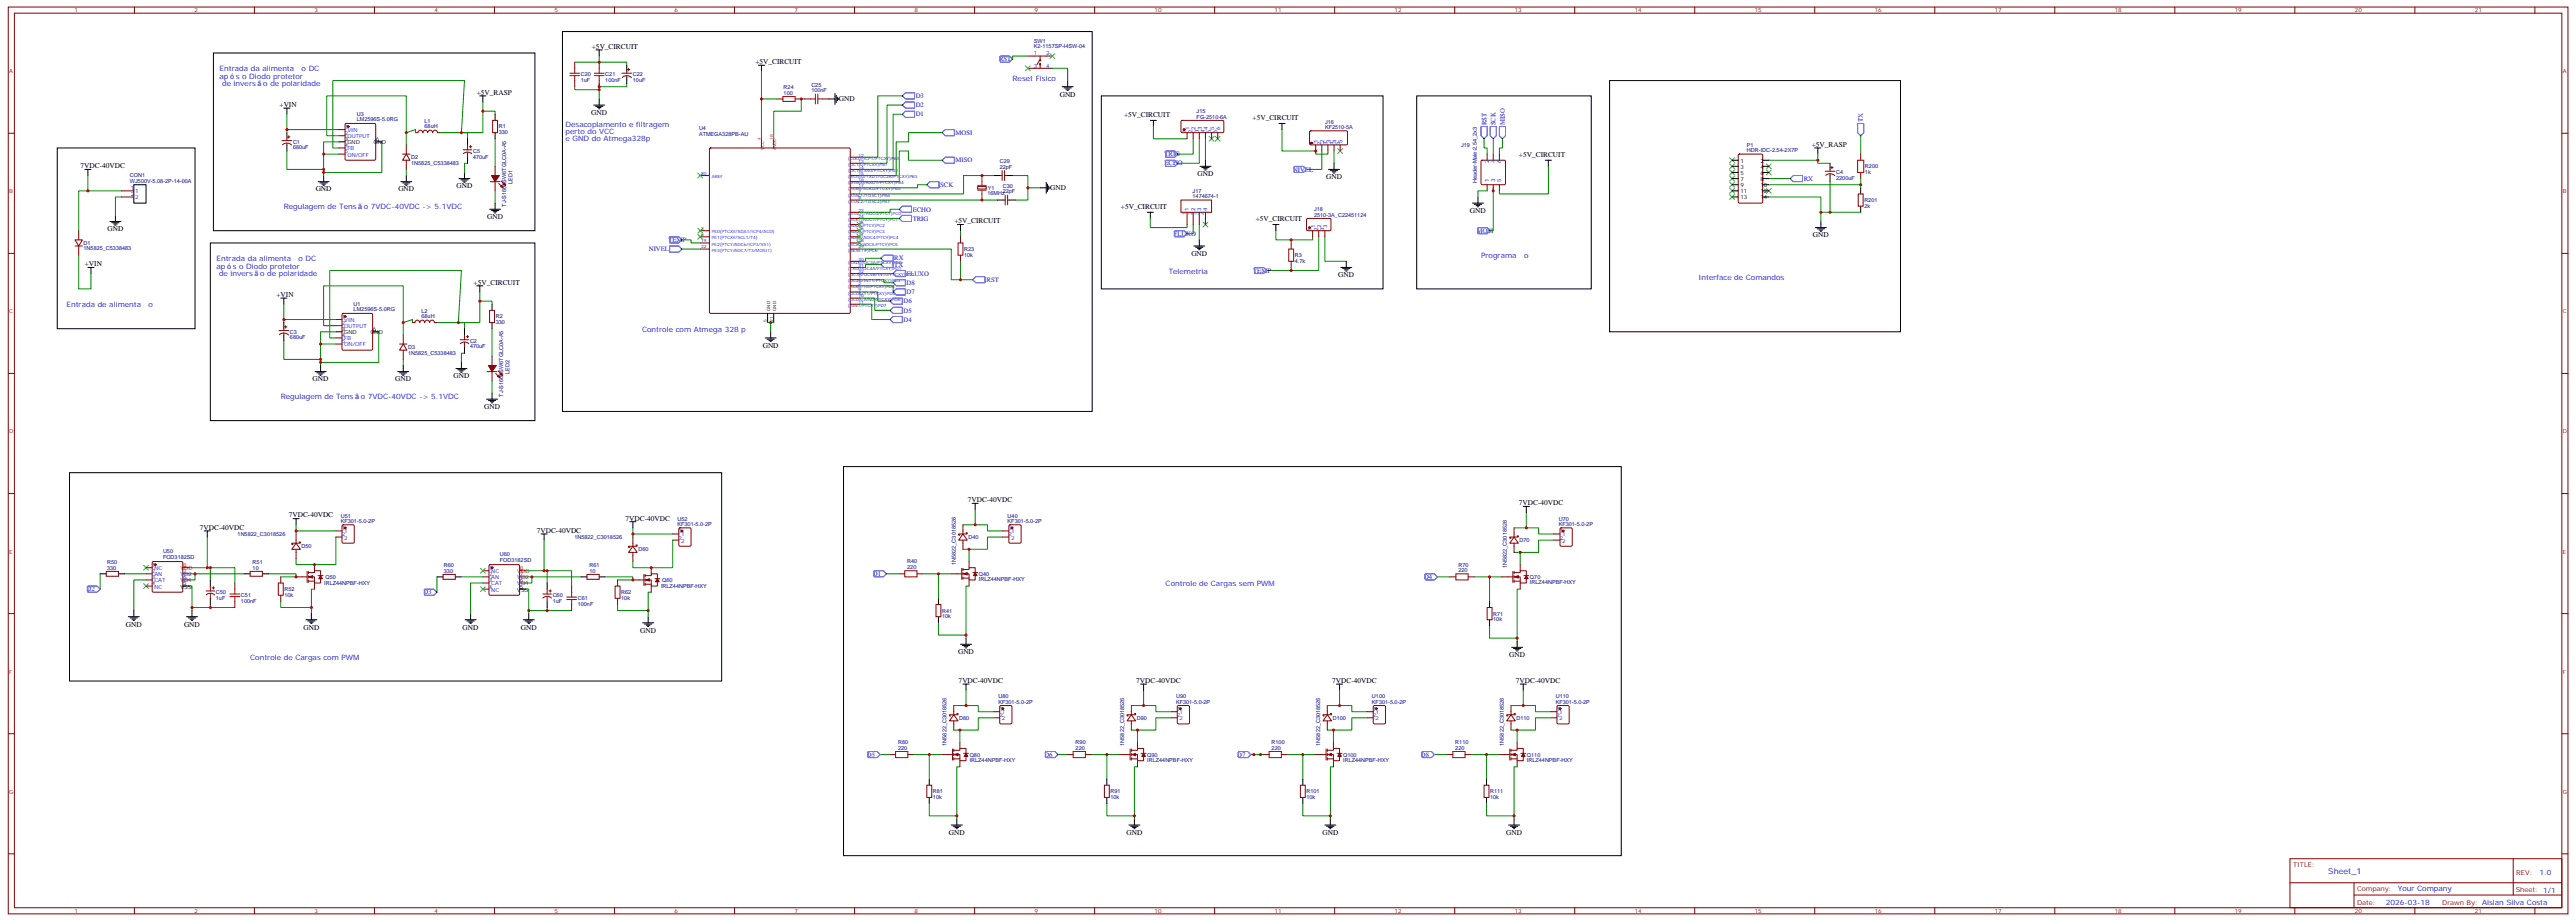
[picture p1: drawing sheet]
<svg xmlns="http://www.w3.org/2000/svg" width="1483mm" height="530mm" viewBox="0 0 1483 530" stroke-linecap="round" stroke-linejoin="round" font-family="sans-serif">
<defs><g id="words">
<text font-size="4.6" fill="#00f" x="1341" y="503">Sheet_1</text>
<g font-size="4.2">
<text x="341" y="28">+5V_CIRCUIT</text>
<text x="435" y="37">+5V_CIRCUIT</text>
<text x="275" y="55">+5V_RASP</text>
<text x="483" y="58">GND</text>
<text x="610" y="56">GND</text>
<text x="161" y="62">+VIN</text>
<text x="341" y="66">GND</text>
<text x="648" y="67">+5V_CIRCUIT</text>
<text x="722" y="69">+5V_CIRCUIT</text>
<text x="1044" y="84">+5V_RASP</text>
<text x="875" y="90">+5V_CIRCUIT</text>
<text x="46" y="97">7VDC-40VDC</text>
<text x="690" y="101">GND</text>
<text x="764" y="103">GND</text>
<text x="182" y="110">GND</text>
<text x="229" y="110">GND</text>
<text x="263" y="108">GND</text>
<text x="605" y="110">GND</text>
<text x="646" y="120">+5V_CIRCUIT</text>
<text x="847" y="123">GND</text>
<text x="281" y="126">GND</text>
<text x="550" y="129">+5V_CIRCUIT</text>
<text x="723" y="127">+5V_CIRCUIT</text>
<text x="62" y="133">GND</text>
<text x="1044" y="137">GND</text>
<text x="686" y="147">GND</text>
<text x="49" y="153">+VIN</text>
<text x="771" y="160">GND</text>
<text x="273" y="164">+5V_CIRCUIT</text>
<text x="159" y="171">+VIN</text>
<text x="439" y="200">GND</text>
<text x="180" y="220">GND</text>
<text x="228" y="220">GND</text>
<text x="261" y="218">GND</text>
<text x="279" y="235">GND</text>
<text x="558" y="289">7VDC-40VDC</text>
<text x="875" y="291">7VDC-40VDC</text>
<text x="166" y="298">7VDC-40VDC</text>
<text x="360" y="300">7VDC-40VDC</text>
<text x="115" y="305">7VDC-40VDC</text>
<text x="309" y="307">7VDC-40VDC</text>
<text x="72" y="361">GND</text>
<text x="106" y="361">GND</text>
<text x="175" y="362">GND</text>
<text x="267" y="362">GND</text>
<text x="300" y="362">GND</text>
<text x="369" y="364">GND</text>
<text x="552" y="377">GND</text>
<text x="869" y="378">GND</text>
<text x="552" y="393">7VDC-40VDC</text>
<text x="655" y="393">7VDC-40VDC</text>
<text x="767" y="393">7VDC-40VDC</text>
<text x="873" y="393">7VDC-40VDC</text>
<text x="547" y="481">GND</text>
<text x="649" y="481">GND</text>
<text x="762" y="481">GND</text>
<text x="868" y="481">GND</text>
</g>
<g font-size="4.2" fill="#00f">
<text x="126" y="41">Entrada da alimenta</text>
<text x="174" y="41">o DC</text>
<text x="126" y="45">ap</text>
<text x="136" y="45">s o Diodo protetor</text>
<text x="583" y="46">Reset Fisico</text>
<text x="128" y="50">de invers</text>
<text x="152" y="50">o de polaridade</text>
<text x="326" y="73">Desacoplamento e filtragem</text>
<text x="326" y="77">perto do VCC</text>
<text x="326" y="81">e GND do Atmega328p</text>
<text x="164" y="120">Regulagem de Tens</text>
<text x="210" y="120">o 7VDC-40VDC -&gt; 5.1VDC</text>
<text x="853" y="149">Programa</text>
<text x="878" y="149">o</text>
<text x="125" y="150">Entrada da alimenta</text>
<text x="125" y="155">ap</text>
<text x="134" y="155">s o Diodo protetor</text>
<text x="172" y="150">o DC</text>
<text x="126" y="159">de invers</text>
<text x="150" y="159">o de polaridade</text>
<text x="673" y="158">Telemetria</text>
<text x="978" y="161">Interface de Comandos</text>
<text x="38" y="177">Entrada de alimenta</text>
<text x="86" y="177">o</text>
<text x="370" y="191">Controle com Atmega 328 p</text>
<text x="162" y="230">Regulagem de Tens</text>
<text x="208" y="230">o 7VDC-40VDC -&gt; 5.1VDC</text>
<text x="672" y="337">Controle de Cargas sem PWM</text>
<text x="144" y="380">Controle de Cargas com PWM</text>
<text x="1463" y="504">1.0</text>
<text x="1381" y="513">Your Company</text>
<text x="1374" y="521">2026-03-18</text>
</g>
<g font-size="3.9" fill="#00f">
<text x="576" y="35">RST</text>
<text x="528" y="56">D3</text>
<text x="528" y="62">D2</text>
<text x="528" y="67">D1</text>
<text x="1073" y="70" transform="rotate(-90 1073 70)">TX</text>
<text x="551" y="78">MOSI</text>
<text x="856" y="72" transform="rotate(-90 856 72)">RST</text>
<text x="862" y="72" transform="rotate(-90 862 72)">SCK</text>
<text x="867" y="72" transform="rotate(-90 867 72)">MISO</text>
<text x="671" y="90">TRIG</text>
<text x="551" y="93">MISO</text>
<text x="671" y="95">ECHO</text>
<text x="745" y="99">NIVEL</text>
<text x="542" y="108">SCK</text>
<text x="1039" y="104">RX</text>
<text x="526" y="122">ECHO</text>
<text x="526" y="127">TRIG</text>
<text x="676" y="136">FLUXO</text>
<text x="851" y="134">MOSI</text>
<text x="385" y="139">TEMP</text>
<text x="374" y="145">NIVEL</text>
<text x="515" y="150">RX</text>
<text x="515" y="154">TX</text>
<text x="522" y="159">FLUXO</text>
<text x="722" y="157">TEMP</text>
<text x="522" y="164">D8</text>
<text x="568" y="162">RST</text>
<text x="522" y="169">D7</text>
<text x="521" y="175">D6</text>
<text x="521" y="180">D5</text>
<text x="521" y="185">D4</text>
<text x="503" y="332">D1</text>
<text x="820" y="333">D4</text>
<text x="50" y="340">D2</text>
<text x="244" y="342">D3</text>
<text x="499" y="436">D5</text>
<text x="602" y="436">D6</text>
<text x="713" y="436">D7</text>
<text x="819" y="436">D8</text>
</g>
<g font-size="3.9" fill="#800">
<text x="1321" y="499">TITLE:</text>
<text x="1450" y="504">REV:</text>
<text x="1358" y="513">Company:</text>
<text x="1449" y="514">Sheet: 1/1</text>
<text x="1358" y="521">Date:</text>
<text x="1407" y="521">Drawn By: Aislan Silva Costa</text>
</g>
<g font-size="3.2" fill="#800">
<text x="43" y="7">1</text>
<text x="112" y="7">2</text>
<text x="181" y="7">3</text>
<text x="250" y="7">4</text>
<text x="319" y="7">5</text>
<text x="389" y="7">6</text>
<text x="458" y="7">7</text>
<text x="527" y="7">8</text>
<text x="596" y="7">9</text>
<text x="665" y="7">10</text>
<text x="734" y="7">11</text>
<text x="803" y="7">12</text>
<text x="873" y="7">13</text>
<text x="942" y="7">14</text>
<text x="1011" y="7">15</text>
<text x="1080" y="7">16</text>
<text x="1149" y="7">17</text>
<text x="1218" y="7">18</text>
<text x="1287" y="7">19</text>
<text x="1357" y="7">20</text>
<text x="1426" y="7">21</text>
<text x="5" y="42">A</text>
<text x="1476" y="42">A</text>
<text x="5" y="111">B</text>
<text x="1476" y="111">B</text>
<text x="5" y="180">C</text>
<text x="1476" y="180">C</text>
<text x="5" y="250">D</text>
<text x="1476" y="250">D</text>
<text x="5" y="319">E</text>
<text x="1476" y="319">E</text>
<text x="5" y="388">F</text>
<text x="1476" y="388">F</text>
<text x="5" y="457">G</text>
<text x="1476" y="457">G</text>
<text x="43" y="526">1</text>
<text x="112" y="526">2</text>
<text x="181" y="526">3</text>
<text x="250" y="526">4</text>
<text x="319" y="526">5</text>
<text x="389" y="526">6</text>
<text x="458" y="526">7</text>
<text x="527" y="526">8</text>
<text x="596" y="526">9</text>
<text x="665" y="526">10</text>
<text x="734" y="526">11</text>
<text x="803" y="526">12</text>
<text x="873" y="526">13</text>
<text x="942" y="526">14</text>
<text x="1011" y="526">15</text>
<text x="1080" y="526">16</text>
<text x="1149" y="526">17</text>
<text x="1218" y="526">18</text>
<text x="1287" y="526">19</text>
<text x="1357" y="526">20</text>
<text x="1426" y="526">21</text>
</g>
<g font-size="3.2" fill="#000080">
<text x="596" y="28">K2-1157SP-I4SW-04</text>
<text x="596" y="24">SW1</text>
<text x="335" y="47">1uF</text>
<text x="335" y="44">C20</text>
<text x="349" y="47">100nF</text>
<text x="349" y="44">C21</text>
<text x="365" y="47">10uF</text>
<text x="365" y="44">C22</text>
<text x="451" y="51">R24</text>
<text x="467" y="53">100nF</text>
<text x="467" y="50">C25</text>
<text x="451" y="55">100</text>
<text x="689" y="65">J15</text>
<text x="206" y="70">LM2596S-5.0RG</text>
<text x="206" y="67">U3</text>
<text x="245" y="71">L1</text>
<text x="689" y="68">FG-2510-6A</text>
<text x="763" y="71">J16</text>
<text x="245" y="74">68uH</text>
<text x="287" y="77">330</text>
<text x="287" y="74">R1</text>
<text x="403" y="75">U4</text>
<text x="763" y="74">KF2510-5A</text>
<text x="169" y="83">C1</text>
<text x="403" y="78">ATMEGA328PB-AU</text>
<text x="169" y="86">680uF</text>
<text x="273" y="88">C5</text>
<text x="842" y="85">J19</text>
<text x="1006" y="88">HDR-IDC-2.54-2X7P</text>
<text x="1006" y="84">P1</text>
<text x="237" y="95">1N5825_C5338483</text>
<text x="237" y="92">D2</text>
<text x="273" y="91">470uF</text>
<text x="576" y="94">C29</text>
<text x="576" y="97">22pF</text>
<text x="1058" y="100">C4</text>
<text x="1074" y="100">1k</text>
<text x="1074" y="97">R200</text>
<text x="75" y="105">WJ500V-5.08-2P-14-00A</text>
<text x="75" y="102">CON1</text>
<text x="295" y="106" transform="rotate(-90 295 106)">LED1</text>
<text x="851" y="106" transform="rotate(-90 851 106)">Header-Male-2.54_2x3</text>
<text x="1058" y="104">2200uF</text>
<text x="569" y="112">16MHz</text>
<text x="569" y="109">Y1</text>
<text x="578" y="111">22pF</text>
<text x="578" y="108">C30</text>
<text x="687" y="111">J17</text>
<text x="292" y="119" transform="rotate(-90 292 119)">TJ-S1608SW6TGLC0A-A5</text>
<text x="687" y="114">1474674-1</text>
<text x="1074" y="120">2k</text>
<text x="1074" y="116">R201</text>
<text x="757" y="125">2510-3A_C22451124</text>
<text x="757" y="121">J18</text>
<text x="48" y="141">D1</text>
<text x="48" y="144">1N5825_C5338483</text>
<text x="555" y="148">10k</text>
<text x="555" y="145">R23</text>
<text x="746" y="148">R3</text>
<text x="746" y="151">4.7k</text>
<text x="204" y="179">LM2596S-5.0RG</text>
<text x="204" y="176">U1</text>
<text x="243" y="183">68uH</text>
<text x="243" y="180">L2</text>
<text x="286" y="183">R2</text>
<text x="286" y="187">330</text>
<text x="167" y="195">680uF</text>
<text x="167" y="192">C3</text>
<text x="271" y="197">C2</text>
<text x="235" y="201">D3</text>
<text x="271" y="201">470uF</text>
<text x="235" y="204">1N5825_C5338483</text>
<text x="293" y="215" transform="rotate(-90 293 215)">LED2</text>
<text x="290" y="228" transform="rotate(-90 290 228)">TJ-S1608SW6TGLC0A-A5</text>
<text x="196" y="298">U51</text>
<text x="390" y="300">U52</text>
<text x="580" y="298">U40</text>
<text x="898" y="300">U70</text>
<text x="196" y="301">KF301-5.0-2P</text>
<text x="390" y="303">KF301-5.0-2P</text>
<text x="580" y="301">KF301-5.0-2P</text>
<text x="898" y="303">KF301-5.0-2P</text>
<text x="137" y="309">1N5822_C3018526</text>
<text x="331" y="310">1N5822_C3018526</text>
<text x="558" y="310">D40</text>
<text x="174" y="316">D50</text>
<text x="368" y="317">D60</text>
<text x="875" y="312">D70</text>
<text x="94" y="322">FOD3182SD</text>
<text x="94" y="318">U50</text>
<text x="288" y="323">FOD3182SD</text>
<text x="288" y="320">U60</text>
<text x="62" y="328">330</text>
<text x="62" y="325">R50</text>
<text x="146" y="328">10</text>
<text x="146" y="325">R51</text>
<text x="256" y="330">330</text>
<text x="256" y="326">R60</text>
<text x="340" y="330">10</text>
<text x="340" y="326">R61</text>
<text x="523" y="328">220</text>
<text x="523" y="324">R40</text>
<text x="551" y="325" transform="rotate(-90 551 325)">1N5822_C3018526</text>
<text x="840" y="329">220</text>
<text x="840" y="326">R70</text>
<text x="868" y="327" transform="rotate(-90 868 327)">1N5822_C3018526</text>
<text x="187" y="333">Q50</text>
<text x="381" y="335">Q60</text>
<text x="564" y="334">IRLZ44NPBF-HXY</text>
<text x="564" y="332">Q40</text>
<text x="881" y="333">Q70</text>
<text x="164" y="340">R52</text>
<text x="187" y="337">IRLZ44NPBF-HXY</text>
<text x="381" y="338">IRLZ44NPBF-HXY</text>
<text x="881" y="336">IRLZ44NPBF-HXY</text>
<text x="124" y="345">1uF</text>
<text x="124" y="342">C50</text>
<text x="139" y="347">100nF</text>
<text x="139" y="344">C51</text>
<text x="164" y="344">10k</text>
<text x="318" y="347">1uF</text>
<text x="318" y="344">C60</text>
<text x="333" y="346">C61</text>
<text x="358" y="345">10k</text>
<text x="358" y="342">R62</text>
<text x="333" y="349">100nF</text>
<text x="543" y="353">R41</text>
<text x="543" y="356">10k</text>
<text x="860" y="358">10k</text>
<text x="860" y="354">R71</text>
<text x="575" y="405">KF301-5.0-2P</text>
<text x="575" y="402">U80</text>
<text x="677" y="405">KF301-5.0-2P</text>
<text x="677" y="402">U90</text>
<text x="790" y="405">KF301-5.0-2P</text>
<text x="790" y="402">U100</text>
<text x="896" y="405">KF301-5.0-2P</text>
<text x="896" y="402">U110</text>
<text x="553" y="414">D80</text>
<text x="655" y="414">D90</text>
<text x="768" y="414">D100</text>
<text x="874" y="414">D110</text>
<text x="517" y="432">220</text>
<text x="517" y="429">R80</text>
<text x="545" y="429" transform="rotate(-90 545 429)">1N5822_C3018526</text>
<text x="620" y="432">220</text>
<text x="620" y="429">R90</text>
<text x="648" y="429" transform="rotate(-90 648 429)">1N5822_C3018526</text>
<text x="733" y="432">220</text>
<text x="733" y="429">R100</text>
<text x="761" y="429" transform="rotate(-90 761 429)">1N5822_C3018526</text>
<text x="838" y="432">220</text>
<text x="838" y="429">R110</text>
<text x="866" y="429" transform="rotate(-90 866 429)">1N5822_C3018526</text>
<text x="559" y="436">Q80</text>
<text x="661" y="436">Q90</text>
<text x="774" y="436">Q100</text>
<text x="880" y="436">Q110</text>
<text x="559" y="439">IRLZ44NPBF-HXY</text>
<text x="661" y="439">IRLZ44NPBF-HXY</text>
<text x="774" y="439">IRLZ44NPBF-HXY</text>
<text x="880" y="439">IRLZ44NPBF-HXY</text>
<text x="537" y="460">10k</text>
<text x="537" y="457">R81</text>
<text x="640" y="460">10k</text>
<text x="640" y="457">R91</text>
<text x="753" y="460">10k</text>
<text x="753" y="457">R101</text>
<text x="858" y="460">10k</text>
<text x="858" y="457">R111</text>
</g>
<g font-size="3.2" fill="#00f">
<text x="596" y="32">1</text>
<text x="603" y="32">2</text>
<text x="596" y="39">3</text>
<text x="603" y="39">4</text>
<text x="199" y="74">1</text>
<text x="199" y="78">2</text>
<text x="200" y="76">VIN</text>
<text x="684" y="77" transform="rotate(-90 684 77)">1</text>
<text x="685" y="75" transform="rotate(-90 685 75)">1</text>
<text x="687" y="77" transform="rotate(-90 687 77)">2</text>
<text x="689" y="75" transform="rotate(-90 689 75)">2</text>
<text x="691" y="77" transform="rotate(-90 691 77)">3</text>
<text x="692" y="75" transform="rotate(-90 692 75)">3</text>
<text x="694" y="77" transform="rotate(-90 694 77)">4</text>
<text x="696" y="75" transform="rotate(-90 696 75)">4</text>
<text x="698" y="77" transform="rotate(-90 698 77)">5</text>
<text x="699" y="75" transform="rotate(-90 699 75)">5</text>
<text x="701" y="77" transform="rotate(-90 701 77)">6</text>
<text x="703" y="75" transform="rotate(-90 703 75)">6</text>
<text x="200" y="80">OUTPUT</text>
<text x="758" y="84" transform="rotate(-90 758 84)">1</text>
<text x="759" y="82" transform="rotate(-90 759 82)">1</text>
<text x="761" y="84" transform="rotate(-90 761 84)">2</text>
<text x="763" y="82" transform="rotate(-90 763 82)">2</text>
<text x="765" y="84" transform="rotate(-90 765 84)">3</text>
<text x="766" y="82" transform="rotate(-90 766 82)">3</text>
<text x="768" y="84" transform="rotate(-90 768 84)">4</text>
<text x="770" y="82" transform="rotate(-90 770 82)">4</text>
<text x="772" y="84" transform="rotate(-90 772 84)">5</text>
<text x="773" y="82" transform="rotate(-90 773 82)">5</text>
<text x="199" y="85">4</text>
<text x="199" y="88">5</text>
<text x="200" y="87">FB</text>
<text x="200" y="90">ON/OFF</text>
<text x="858" y="94" transform="rotate(-90 858 94)">2</text>
<text x="861" y="94" transform="rotate(-90 861 94)">4</text>
<text x="865" y="94" transform="rotate(-90 865 94)">6</text>
<text x="858" y="105" transform="rotate(-90 858 105)">1</text>
<text x="861" y="105" transform="rotate(-90 861 105)">3</text>
<text x="865" y="105" transform="rotate(-90 865 105)">5</text>
<text x="75" y="110">1</text>
<text x="75" y="113">2</text>
<text x="78" y="111">1</text>
<text x="78" y="114">2</text>
<text x="684" y="124" transform="rotate(-90 684 124)">1</text>
<text x="685" y="122" transform="rotate(-90 685 122)">1</text>
<text x="687" y="124" transform="rotate(-90 687 124)">2</text>
<text x="688" y="122" transform="rotate(-90 688 122)">2</text>
<text x="691" y="124" transform="rotate(-90 691 124)">3</text>
<text x="692" y="122" transform="rotate(-90 692 122)">3</text>
<text x="694" y="124" transform="rotate(-90 694 124)">4</text>
<text x="696" y="122" transform="rotate(-90 696 122)">4</text>
<text x="758" y="132" transform="rotate(-90 758 132)">1</text>
<text x="761" y="132" transform="rotate(-90 761 132)">2</text>
<text x="765" y="132" transform="rotate(-90 765 132)">3</text>
<text x="756" y="133" transform="rotate(-90 756 133)">1</text>
<text x="759" y="133" transform="rotate(-90 759 133)">2</text>
<text x="763" y="133" transform="rotate(-90 763 133)">3</text>
<text x="197" y="184">1</text>
<text x="198" y="185">VIN</text>
<text x="197" y="187">2</text>
<text x="198" y="189">OUTPUT</text>
<text x="197" y="194">4</text>
<text x="197" y="198">5</text>
<text x="198" y="196">FB</text>
<text x="198" y="199">ON/OFF</text>
<text x="197" y="305">1</text>
<text x="581" y="305">1</text>
<text x="197" y="309">2</text>
<text x="198" y="307">1</text>
<text x="198" y="311">2</text>
<text x="391" y="307">1</text>
<text x="391" y="311">2</text>
<text x="392" y="309">1</text>
<text x="581" y="309">2</text>
<text x="583" y="307">1</text>
<text x="583" y="311">2</text>
<text x="899" y="307">1</text>
<text x="899" y="311">2</text>
<text x="900" y="309">1</text>
<text x="392" y="312">2</text>
<text x="900" y="312">2</text>
<text x="87" y="326">1</text>
<text x="89" y="328">NC</text>
<text x="282" y="328">1</text>
<text x="87" y="330">2</text>
<text x="87" y="334">3</text>
<text x="89" y="332">AN</text>
<text x="89" y="335">CAT</text>
<text x="104" y="335">VO1</text>
<text x="104" y="332">VO2</text>
<text x="105" y="334">6</text>
<text x="105" y="330">7</text>
<text x="282" y="332">2</text>
<text x="282" y="335">3</text>
<text x="283" y="330">NC</text>
<text x="283" y="334">AN</text>
<text x="298" y="334">VO2</text>
<text x="300" y="335">6</text>
<text x="300" y="332">7</text>
<text x="87" y="337">4</text>
<text x="89" y="339">NC</text>
<text x="282" y="339">4</text>
<text x="283" y="337">CAT</text>
<text x="283" y="341">NC</text>
<text x="298" y="337">VO1</text>
<text x="576" y="409">1</text>
<text x="576" y="413">2</text>
<text x="577" y="411">1</text>
<text x="678" y="409">1</text>
<text x="678" y="413">2</text>
<text x="680" y="411">1</text>
<text x="791" y="409">1</text>
<text x="791" y="413">2</text>
<text x="792" y="411">1</text>
<text x="897" y="409">1</text>
<text x="897" y="413">2</text>
<text x="898" y="411">1</text>
<text x="577" y="415">2</text>
<text x="680" y="415">2</text>
<text x="792" y="415">2</text>
<text x="898" y="415">2</text>
</g>
<g font-size="3.2">
<text x="199" y="81">3</text>
<text x="200" y="83">GND</text>
<text x="215" y="83">GND</text>
<text x="217" y="81">6</text>
<text x="1003" y="94">1</text>
<text x="1014" y="94">2</text>
<text x="1003" y="97">3</text>
<text x="1003" y="101">5</text>
<text x="1014" y="101">6</text>
<text x="1014" y="97">4</text>
<text x="1003" y="104">7</text>
<text x="1003" y="108">9</text>
<text x="1014" y="108">10</text>
<text x="1014" y="104">8</text>
<text x="1003" y="111">11</text>
<text x="1014" y="111">12</text>
<text x="1003" y="115">13</text>
<text x="1014" y="115">14</text>
<text x="197" y="191">3</text>
<text x="215" y="191">6</text>
<text x="198" y="192">GND</text>
<text x="213" y="192">GND</text>
<text x="104" y="339">VSS</text>
<text x="105" y="337">5</text>
<text x="298" y="341">VSS</text>
<text x="300" y="339">5</text>
</g>
<g font-size="3.2" fill="#f00">
<text x="104" y="328">VDD</text>
<text x="105" y="326">8</text>
<text x="300" y="328">8</text>
<text x="298" y="330">VDD</text>
</g>
<g font-size="2.5" fill="#f00">
<text x="438" y="80" transform="rotate(-90 438 80)">4</text>
<text x="445" y="80" transform="rotate(-90 445 80)">18</text>
<text x="440" y="87" transform="rotate(-90 440 87)">VCC</text>
<text x="447" y="87" transform="rotate(-90 447 87)">AVCC</text>
</g>
<g font-size="2.5" fill="#00f">
<text x="488" y="92">(CLKO/ICP1/PTCXY)PB0</text>
<text x="488" y="96">(OC1A/PTCXY)PB1</text>
<text x="495" y="90">12</text>
<text x="495" y="94">13</text>
<text x="404" y="101">20</text>
<text x="488" y="99">(OC1B/SS0/PTCXY)PB2</text>
<text x="495" y="97">14</text>
<text x="495" y="101">15</text>
<text x="410" y="103">AREF</text>
<text x="488" y="103">(MOSI0/TXD1/OC2A/PTCXY)PB3</text>
<text x="488" y="106">(MISO0/RXD1/PTCXY)PB4</text>
<text x="495" y="104">16</text>
<text x="495" y="108">17</text>
<text x="488" y="113">(XTAL1/TOSC1)PB6</text>
<text x="488" y="110">(XCK0/SCK0/PTCXY)PB5</text>
<text x="495" y="111">7</text>
<text x="488" y="117">(XTAL2/TOSC2)PB7</text>
<text x="495" y="115">8</text>
<text x="488" y="124">(MISO1/ADC0/PTCY)PC0</text>
<text x="495" y="122">23</text>
<text x="495" y="125">24</text>
<text x="488" y="127">(SCK1/ADC1/PTCY)PC1</text>
<text x="488" y="131">(ADC2/PTCY)PC2</text>
<text x="495" y="129">25</text>
<text x="404" y="132">3</text>
<text x="404" y="136">6</text>
<text x="410" y="134">PE0(PTCXY/SDA1/ICP4/ACO)</text>
<text x="410" y="138">PE1(PTCXY/SCL1/T4)</text>
<text x="488" y="134">(ADC3/PTCY)PC3</text>
<text x="488" y="138">(SDA0/ADC4/PTCY)PC4</text>
<text x="495" y="132">26</text>
<text x="495" y="136">27</text>
<text x="404" y="143">22</text>
<text x="404" y="140">19</text>
<text x="410" y="141">PE2(PTCY/ADC6/ICP3/SS1)</text>
<text x="488" y="141">(SCL0/ADC5/PTCY)PC5</text>
<text x="495" y="140">28</text>
<text x="495" y="143">29</text>
<text x="410" y="145">PE3(PTCY/ADC7/T3/MOSI1)</text>
<text x="488" y="145">(RESET#)PC6</text>
<text x="488" y="152">(RXD0/OC3A/PTCXY)PD0</text>
<text x="488" y="155">(TXD0/OC4A/PTCXY)PD1</text>
<text x="495" y="150">30</text>
<text x="495" y="154">31</text>
<text x="488" y="159">(OC3B/OC4B/INT0/PTCXY)PD2</text>
<text x="495" y="161">1</text>
<text x="495" y="157">32</text>
<text x="488" y="163">(OC2B/INT1/PTCXY)PD3</text>
<text x="488" y="166">(XCK0/T0/PTCXY)PD4</text>
<text x="495" y="164">2</text>
<text x="495" y="168">9</text>
<text x="488" y="170">(OC0B/T1/PTCXY)PD5</text>
<text x="488" y="173">(OC0A/AIN0/PTCXY)PD6</text>
<text x="495" y="171">10</text>
<text x="488" y="177">(AIN1/PTCXY)PD7</text>
<text x="495" y="175">11</text>
</g>
<g font-size="2.5">
<text x="444" y="179" transform="rotate(-90 444 179)">GND</text>
<text x="447" y="179" transform="rotate(-90 447 179)">GND</text>
<text x="442" y="185" transform="rotate(-90 442 185)">5</text>
<text x="445" y="185" transform="rotate(-90 445 185)">21</text>
</g>
</g></defs>
<g fill="none" stroke="#870000" stroke-width=".58">
<path d="M5 4h1474v522h-1474zM8 8h1468v515h-1468zM77 4v4M147 4v4M216 4v4M285 4v4M354 4v4M423 4v4M492 4v4M561 4v4M631 4v4M700 4v4"/>
<path d="M769 4v4M838 4v4M907 4v4M976 4v4M1045 4v4M1115 4v4M1184 4v4M1253 4v4M1322 4v4M1391 4v4M1460 4v4M331 36v3"/>
<path d="M345 36v3M362 39v2M592 39h14M592 32h14M599 35l-2 2M599 32v3M599 37v2M331 46v4M345 46v4M358 42h6M359 45a4 4 0 0 1 5 0M361 41v1"/>
<path d="M361 44v1M361 40h2M447 57h4M458 57h4M463 57h4M474 57h3M5 77h3M165 80v1M166 79h1M166 78v2M195 75h4M195 78h4"/>
<path d="M199 71h17v21h-17zM239 76h2a1.4 1.4 0 0 1 1-1 1.4 1.4 0 0 1 2 1 1.4 1.4 0 0 1 1-1 1.4 1.4 0 0 1 1 1 1.4 1.4 0 0 1 2-1 1.4 1.4 0 0 1 1 1 1.4 1.4 0 0 1 2-1 1.4 1.4 0 0 1 1 1h1M284 69h3v7h-3zM681 70l24-1v7h-1h-23h-1zM684 76v4M687 76v4M691 76v4M694 76v4M698 76v4M701 76v4M755 76l21-1v8h-21h-1zM1476 77h3"/>
<path d="M162 81h6M163 83a4 4 0 0 1 5 1M165 82v1M195 89h4M195 85h4M232 89h4M234 89l2 3h-4zM234 83v6M234 92v6M267 86h5M267 89a4 4 0 0 1 5 0M269 83v3"/>
<path d="M269 88v2M270 84h2M271 84v1M285 96v5M490 90h5M490 94h5M490 98h5M577 98v6M579 98v6M758 83v4M761 83v4M765 83v4"/>
<path d="M769 83v4M772 83v4M853 92h14v14h-14zM857 89v3M860 89v3M864 89v3M1002 89h13v27v1h-13l-1-1zM1051 99h6M1054 98v1M1055 96h1M1055 96v1M1072 89v3"/>
<path d="M1072 99v4M70 110h7M70 113h7M282 105h6M285 105v5M287 106l3 2M289 104l2 3M403 101h6M490 105h5M490 112h5M490 115h5M490 101h5"/>
<path d="M490 108h5M563 107h5v2h-5zM576 101h1M578 115h1M579 101h1M579 112v6M580 115h2M580 112v6M680 115h18v7h-18zM857 106v4M860 106v4M864 106v4"/>
<path d="M1052 101a4 4 0 0 1 5 0M1054 100v1M1071 112h2v7h-2zM43 138h4l-2 4zM45 133v5M403 133h6M403 136h6M403 140h6M490 133h5M490 136h5M490 122h5M490 126h5"/>
<path d="M490 129h5M490 140h5M553 136v4M684 122v7M687 122v7M691 122v7M694 122v7M744 140v3M753 126h13l1 6-1 1h-13v-1zM756 133v3M760 133v3M763 133v3"/>
<path d="M5 146h3M43 142h4M45 142v5M403 143h6M490 150h5M490 154h5M490 143h5M490 158h5M553 147v3M744 150v4M1476 146h3M282 179h3v7h-3z"/>
<path d="M490 161h5M490 165h5M490 168h5M490 172h5M490 175h5M161 190h5M161 193a4 4 0 0 1 5 0M164 189v1M164 192v1M164 188h1M165 188v1M193 184h4"/>
<path d="M193 188h4M193 195h4M193 198h4M197 181h17v20h-17zM230 198h4M232 198l2 4h-4zM232 193v5M238 186h1a1.4 1.4 0 0 1 1-2 1.4 1.4 0 0 1 2 2 1.4 1.4 0 0 1 1-2 1.4 1.4 0 0 1 2 2 1.4 1.4 0 0 1 1-2 1.4 1.4 0 0 1 1 2 1.4 1.4 0 0 1 2-2 1.4 1.4 0 0 1 1 2h2M265 196h5M265 198a4 4 0 0 1 5 0M268 193v3M268 197v3"/>
<path d="M269 194h1M269 193v2M5 215h3M232 202v5M281 214h5M283 205v5M283 214v5M286 215l2 2M287 214l2 2M1476 215h3M5 284h3M1476 284h3"/>
<path d="M171 313l2 3h-5zM171 307v6M171 316v6M172 312h1v1h-5h1M193 306h4M193 309h4M197 302h6l1 1v9v1h-6l-1-1zM365 315l2 3h-5zM365 309v6M365 318v5M366 314h1v1h-5h1M388 307h3"/>
<path d="M388 311h3M391 304h6h1v10l-6 1-1-1zM555 307l2 4h-5zM555 302v5M555 311v5M557 307h-5v1h1M578 306h3M578 309h3M581 302h7v1v9v1h-6l-1-1zM872 309l3 4h-5zM872 304v5M872 313v5"/>
<path d="M874 309h1h-5v1M895 307h4M895 311h4M899 304h6h1v10h-1l-6 1v-1zM61 329h7v3h-7zM84 330h4M84 327h4M84 334h4M84 337h4M88 324h17v17h-17zM105 330h4M105 334h4"/>
<path d="M121 337v3M122 338h2M123 338v1M135 336v3M144 329h7v3h-7zM162 332v4M171 332h6M177 329v6M178 332h3v4h4v-3M178 330h3v-1h4v2M178 335h3M178 329v1"/>
<path d="M178 331v2M178 334v1M181 325v4M181 336v3M183 331h3M255 331h7v3h-7zM278 332h4M278 329h4M278 336h4M278 339h4M282 325h17v18l-17-1zM299 332h4"/>
<path d="M299 336h4M315 339v3M317 340v1M329 337v4M338 331h7v3h-7zM356 334v3M365 334h6M371 331v6M372 334h3v3h4v-2M372 331h3v-1h4v3M372 331v1M372 333v2"/>
<path d="M372 336v1M372 336h3M375 327v3M375 337v4M377 333h3M518 330h3M528 330h4M548 330h6M554 327v7M555 330h3v4h4v-3M555 328h3v-1h4v3M555 327v2"/>
<path d="M555 330v1M555 332v2M555 333h3M558 323v4M558 334v3M560 330h3M835 332h4M846 332h3M865 332h7M872 329v6M872 332h4v4h3v-3M872 330h4v-1h3v2"/>
<path d="M872 329v1M872 331v2M872 334v1M872 335h4M876 325v4M876 336v3M878 331h3M5 353h3M119 340h5M119 343a4 4 0 0 1 5 0M121 342v2M135 346v4"/>
<path d="M162 343v3M313 342h5M313 344a4 4 0 0 1 5 0M315 343v3M316 340h2M329 348v4M356 344v4M539 348h3v7h-3zM857 350h3v7h-3zM1476 353h3M549 412l3 3h-5zM549 406v6"/>
<path d="M549 415v5M551 411h1v1h-5h1M572 410h4M572 413h4M576 406h6l1 1v9v1h-6l-1-1zM652 412l2 3h-5zM652 406v6M652 415v5M654 411v1h-5h1M675 410h3M675 413h3M678 406h7v1v9v1h-6l-1-1z"/>
<path d="M765 412l2 3h-5zM765 406v6M765 415v5M766 411h1v1h-5h1M788 410h3M788 413h3M791 406h6l1 1v9v1h-6l-1-1zM870 412l3 3h-5zM870 406v6M870 415v5M872 411h1v1h-5h1M893 410h4"/>
<path d="M893 413h4M897 406h6l1 1v9v1h-6l-1-1zM5 422h3M512 434h4M523 434h4M542 434h7M549 431v7M549 434h4v4h4v-2M549 432h4v-1h4v3M549 431v2M549 434v1M549 436v2"/>
<path d="M549 437h4M553 427v4M553 438v4M555 434h3M615 434h3M625 434h4M645 434h6M651 431v7M652 434h3v4h4v-2M652 432h3v-1h4v3M652 437h3M652 431v2"/>
<path d="M652 434v1M652 436v2M655 427v4M655 438v4M657 434h3M728 434h3M738 434h4M758 434h6M764 431v7M765 434h3v4h4v-2M765 432h3v-1h4v3M765 437h3"/>
<path d="M765 431v2M765 434v1M765 436v2M768 427v4M768 438v4M770 434h3M833 434h4M844 434h4M863 434h7M870 431v7M870 434h4v4h4v-2M870 432h4v-1h4v3"/>
<path d="M870 437h4M870 431v2M870 434v1M870 436v2M874 427v4M874 438v4M876 434h3M1476 422h3M534 452h3v7h-3zM636 452h3v7h-3zM749 452h3v7h-3zM855 452h3v7h-3z"/>
<path d="M5 492h3M1319 494h157v29h-157zM1448 494v21M1476 492h3M1319 508h157M1356 515h120M1356 508v14M77 523v3M147 523v3M216 523v3M285 523v3M354 523v3"/>
<path d="M423 523v3M492 523v3M561 523v3M631 523v3M700 523v3M769 523v3M838 523v3M907 523v3M976 523v3M1045 523v3M1115 523v3M1184 523v3"/>
<path d="M1253 523v3M1322 523v3M1391 523v3M1460 523v3"/>
<circle cx="599" cy="37" r=".4"/>
<circle cx="599" cy="35" r=".4"/>
</g>
<g fill="none" stroke="#008700" stroke-width=".58">
<path d="M345 36h16v2M345 32v4h-14M592 32h-9v2M606 39h9v7M278 59v17h-12l2-30h-76v39h3M331 50v2h14v5M345 48v4M361 48v2h-16M439 41v39M439 57h8M463 57h-1v7h-16v16M520 55h-14v35h-11"/>
<path d="M165 75h30M165 66v10M195 78h-7v-23h46v28M234 76l5-1v1M253 76h16v4M278 64h7v2M285 80v16M520 61h-9v33h-16M520 66h-5v32h-20M543 76h-20v6h-7v19h-21M664 73v7h20M687 80v9h-8"/>
<path d="M691 80v14h-12M694 80v12M739 75v12h19v2h7v-2M855 80v5h2v4M860 80v9M866 80v5h-2v4M1072 78v11M165 87v11h21M186 89h9M195 82h-9v19M220 82v17h-34M234 98v3"/>
<path d="M269 94h-1v5M543 92h-20v-5h-5v18h-23M761 87v11h-8M769 87v7M892 96v16h-28v-2M1047 89v3h-28M1047 92v2h7M51 101v9h19M51 110h-6v23M70 113h-4v11M285 110v7M495 115h79"/>
<path d="M534 106h-5v2h-34M573 101h-18v11h-60M583 101h9v7h7M592 108v7h-7M857 110h-6v3M860 108v25h-2M1019 113h30v15M1019 103h12M1054 105v17M1072 103v3h-53M1072 106v2M393 138h5v2h5"/>
<path d="M495 126h23M518 120h-5v2h-18M553 133v3M663 126v5h21v-2M687 129v6h-3M691 129v9M735 133v5h21v-2M744 138v2M760 136v20h-30M763 136v14h13M1049 122h23M45 147v19h7v-8"/>
<path d="M393 143h10M495 143h53v18h5v-11M495 158h20M507 149h-8v1h-4M507 152h-8v2h-4M744 154v2M164 175v11M276 168v18h-12l2-30h-76v39h3M276 173h7v2M495 168h11v5h7M495 172h9v7h9M495 175h7v9h11"/>
<path d="M495 161h14v2h6M495 165h20v3M553 161h7M164 196v11h21M164 184h29M185 198h8M193 188h-7v-23h46v28M193 191h-8v19M218 191v18h-33M232 186l6-2v2M252 186h16v3M283 189v16"/>
<path d="M442 186h4M444 186v5M232 207v3M268 203h-2v6M283 219v7M562 293v9M879 295v9M119 309v18M171 302v4M193 309v16h-22v-3M193 306h-22v1M313 311v18"/>
<path d="M365 304v3M388 307h-23v2M388 311v16h-23v-4M555 316h3v7M555 302h14v4h9M578 309h-9v7h-11M872 304h14v3h9M872 318h4v7M895 311h-9v7h-10M58 330v9M72 330h12M84 334h-7v18"/>
<path d="M109 327h12v7M109 337h2v15M109 330h32M112 330v4h-3M121 327h14v9M155 330h16v2h-9M181 339h-2v14M252 332v9M266 332h12M278 336h-7v17M303 339h2v14M303 329h12v7"/>
<path d="M303 332h32M306 332v4h-3M315 329h14v8M349 332h16v2h-9M511 330h7M532 330h9M548 330h-7v14M558 337h-1v29M828 332h7M849 332h9M865 332h-7v14M876 339h-2v28"/>
<path d="M121 348v2h-10M121 350h14M162 346v4h17M315 350v2h-10M315 352h14M356 348v4h17M375 341h-2v14M541 359v7h16v1M858 360v7h16v2M557 397v9M659 397v9M772 397v9"/>
<path d="M878 397v9M549 406h15v4h8M572 413h-8v7h-11M652 406h14v4h9M675 413h-9v7h-11M765 406h14v4h9M788 413h-9v7h-11M870 406h15v4h8M893 413h-8v7h-11M507 434h5M527 434h8M542 434h-7v15"/>
<path d="M549 420h4v7M609 434h6M629 434h9M645 434h-7v15M652 420h3v7M721 434h7M722 434h4M742 434h9M758 434h-7v15M765 420h3v7M826 434h7M848 434h8"/>
<path d="M863 434h-7v15M870 420h4v7M553 442h-2v28M655 442h-1v28M768 442h-2v28M874 442h-2v28M535 463v7h16v1M638 463v7h16v1M751 463v7h15v1M856 463v7h16v1"/>
</g>
<g fill="none" stroke="#000" stroke-width=".58">
<path d="M324 18h305v219h-305zM123 31h185v102h-185zM343 29h4M345 29v3M361 38v3M437 38h3M439 38v3M276 55h4M278 55v4M345 57v4M361 45v3M477 57h4"/>
<path d="M481 54v6M482 55v4M482 56v2M483 57h.1M612 50h6M613 51h4M614 51h2M615 52h.1M615 46v4M634 55h163v111h-163zM816 55h101v111h-101zM927 46h168v145h-168z"/>
<path d="M164 62h3M165 62v4M165 76v4M269 80v3M285 66v3M285 76v4M342 61h6M343 61h4M344 62h2M345 63h1M663 69h3M664 69v4"/>
<path d="M737 71h3M739 71v4M33 85h79v104h-79zM49 98h3M51 98v3M165 83v4M195 82h4M216 82h4M268 99v4M269 90v4M691 96h7M692 96h5"/>
<path d="M693 97h3M694 98h1M694 92v4M765 98h7M766 98h5M767 99h3M768 100h1M769 94v4M890 92h4M892 92v4M998 96h3M998 92h3"/>
<path d="M998 99h3M1015 96h4M1015 92h4M1015 99h4M1045 85h4M1047 85v4M1054 94v4M77 106h7v11h-7zM183 105h7M184 105h5M185 106h3M186 107h1"/>
<path d="M186 101v4M231 105h6M232 105h4M233 106h2M234 107h.1M234 101v4M264 103h7M265 104h5M267 104h2M267 105h1M285 117v3M573 101h3"/>
<path d="M574 115h4M580 101h3M582 115h3M599 108h4M603 105v6M603 106v4M604 107v2M605 108h.1M848 117h7M849 118h5M850 118h2M851 119h1"/>
<path d="M851 113v4M998 103h3M998 113h3M998 110h3M998 106h3M1015 103h4M1015 113h4M1015 110h4M1015 106h4M1054 101v4M1072 108v4M1072 119v3"/>
<path d="M63 128h7M64 128h5M65 129h3M66 130h1M66 124v4M121 140h187v102h-187zM282 120h6M283 121h4M284 122h2M285 123h1M552 129h3M553 129v4"/>
<path d="M661 122h3M663 122v4M691 138v4M733 129h4M735 129v4M1046 131h6M1047 132h4M1048 132h2M1049 133h.1M1049 128v3M51 154h3M52 154v4"/>
<path d="M688 142h6M689 142h4M690 143h2M691 144h.1M772 154h7M773 155h5M775 155h2M775 156h1M776 150v4M162 172h3M164 172v3M275 165h3"/>
<path d="M276 165v3M283 175v4M164 186v3M164 193v3M193 191h4M215 191h3M268 189v4M268 200v3M283 186v3M441 195h6M442 195h4M442 180v6"/>
<path d="M443 196h2M444 197h.1M444 191v4M446 180v6M182 214h6M183 215h4M184 215h2M184 216h1M185 210v4M229 214h6M230 215h4M231 215h2"/>
<path d="M232 216h1M232 210v4M263 212h6M264 213h4M265 214h2M265 214h1M266 209v3M280 230h7M281 231h5M282 231h3M283 232h1M283 226v4"/>
<path d="M40 272h376v120h-376zM486 269h448v224h-448zM169 299h3M171 299v3M560 290h4M562 290v3M878 292h3M879 292v3M118 306h3M119 306v3M312 307h3M313 307v4"/>
<path d="M363 300h3M365 300v4M58 330h3M68 330h4M105 337h4M121 334v3M141 330h3M151 330h4M252 332h3M262 332h4M299 339h4M315 336v3"/>
<path d="M335 332h3M345 332h4M74 355h6M75 356h4M76 356h2M77 357h.1M77 352v3M107 355h7M108 356h5M110 356h2M110 357h1M111 352v3"/>
<path d="M121 344v4M176 357h7M177 358h5M178 358h2M179 359h1M179 353v4M268 357h6M269 358h4M270 358h2M271 359h.1M271 353v4M301 357h7"/>
<path d="M303 358h4M304 358h2M304 359h1M305 353v4M315 346v4M370 359h7M371 359h5M373 355v4M541 344v4M541 355v4M858 346v4M858 357v3"/>
<path d="M372 360h2M373 361h1M553 371h7M554 372h5M555 372h3M556 373h1M557 367v4M871 373h6M872 373h4M873 374h2M874 375h.1M874 369v4"/>
<path d="M555 394h3M557 394v3M657 394h4M659 394v3M770 394h3M772 394v3M876 394h3M878 394v3M535 449v3M535 459v4M638 449v3M638 459v4"/>
<path d="M751 449v3M751 459v4M856 449v3M856 459v4M548 475h6M549 476h4M550 476h2M551 477h1M551 471v4M650 475h7M651 476h5M652 476h3"/>
<path d="M653 477h1M654 471v4M763 475h7M764 476h5M765 476h2M766 477h1M766 471v4M869 475h6M870 476h4M871 476h2M872 477h1M872 471v4"/>
</g>
<g fill="#870000" stroke="#870000" stroke-width=".58">
<path d="M288 107h1l1 1z"/>
<path d="M290 106l1-1v2z"/>
<path d="M283 101h5l-3 4z"/>
<path d="M287 217v-1l1 1z"/>
<path d="M288 215h1v1z"/>
<path d="M281 210h5l-3 4z"/>
<path d="M562 330l1 1h-2z"/>
<path d="M555 330h2v1z"/>
<path d="M879 331l1 2h-2z"/>
<path d="M873 332l2-1v2z"/>
<path d="M557 434l1 2h-3z"/>
<path d="M550 434h2v1z"/>
<path d="M659 434l1 2h-2z"/>
<path d="M652 434h2v1z"/>
<path d="M772 434l1 2h-2z"/>
<path d="M765 434h2v1z"/>
<path d="M878 434l1 2h-3z"/>
<path d="M871 434h2v1z"/>
<path d="M185 331l1 2h-2z"/>
<path d="M178 332l2-1v2z"/>
<path d="M379 333l1 2h-2z"/>
<path d="M372 334l2-1v2z"/>
<circle cx="201" cy="73" r=".5"/>
<circle cx="199" cy="182" r=".5"/>
<circle cx="754" cy="131" r=".5"/>
<circle cx="900" cy="306" r=".5"/>
<circle cx="578" cy="408" r=".5"/>
<circle cx="680" cy="408" r=".5"/>
<circle cx="793" cy="408" r=".5"/>
<circle cx="899" cy="408" r=".5"/>
<circle cx="755" cy="82" r=".5"/>
<circle cx="89" cy="325" r=".5"/>
<circle cx="199" cy="304" r=".5"/>
<circle cx="393" cy="306" r=".5"/>
<circle cx="283" cy="327" r=".5"/>
<circle cx="682" cy="75" r=".5"/>
<circle cx="583" cy="304" r=".5"/>
</g>
<g fill="none" stroke="#a10000" stroke-width=".58">
<path d="M331 39v3M345 39v3M328 42h6M328 44h6M331 44v2M342 42h6M342 44h6M345 44v2M451 56h7v2h-7zM467 57h3M470 54v6M471 54v6"/>
<path d="M471 57h3M1070 92h4v7h-4zM552 140h3v7h-3zM742 143h3v7h-3zM135 339v3M160 336h3v7h-3zM354 337h3v7h-3zM521 329h7v3h-7zM839 330h7v4h-7zM132 342h6M132 343h6M135 343v3"/>
<path d="M326 344h6M326 345h6M329 341v3M329 345v3M516 433h7v3h-7zM618 433h7v3h-7zM731 433h7v3h-7zM837 433h7v3h-7z"/>
</g>
<g fill="none" stroke="#00f" stroke-width=".58">
<path d="M576 32h6l1 2-1 2h-6zM520 55l2-2h5v4h-5zM520 61l2-2h5v3h-5zM520 66l2-2h5v4h-5zM543 76l2-1h5v3h-5zM853 73h4v5l-2 2-2-2zM858 73h4v5l-2 2-2-2zM864 73h3v5l-1 2-2-2zM1070 71h4v5l-2 2-2-2zM543 92l2-2h5v4h-5zM672 87h5l2 2-2 1h-5zM672 92h5l2 2-2 2h-5z"/>
<path d="M746 96h5l2 2-2 1h-5zM520 119h5v3h-5l-2-2zM536 105h5v3h-5l-2-2zM1031 103l2-2h5v4h-5zM386 136h5l2 2-2 2h-5zM520 124h5v4h-5l-2-2zM677 133h5l2 2-2 1h-5zM851 131h6l1 2-1 2h-6zM386 142h5l2 1-2 2h-5zM509 147h6v3h-6l-2-1zM509 150h6v4h-6l-2-2zM515 158l1-2h6v3h-6z"/>
<path d="M723 154h5l2 2-2 2h-5zM513 173l2-1h5v3h-5zM513 179l2-2h5v3h-5zM515 163l1-2h6v4h-6zM515 168l1-2h6v4h-6zM560 161l2-2h5v4h-5zM513 184l2-2h5v4h-5zM51 337h5l2 2-2 2h-5zM245 339h5l2 2-2 2h-5zM504 329h5l2 1-2 2h-5zM821 330h5l2 2-2 2h-5zM500 433h5l2 1-2 2h-5z"/>
<path d="M602 433h6l1 1-1 2h-6zM713 433h6l2 1-2 2h-6zM819 433h6l1 1-1 2h-6z"/>
</g>
<path d="M409 85h81v95h-81z" fill="none" stroke="#850000" stroke-width=".58"/>
<path d="M439 80v5M446 80v5M105 327h4M299 329h4" fill="none" stroke="#f00" stroke-width=".58"/>
<g fill="none" stroke="#3c3" stroke-width=".58">
<path d="M591 38l3 3M594 38l-3 3M605 31l3 3M608 31l-3 3M697 78l2 3M699 78l-2 3M700 78l3 3M703 78l-3 3M402 100l3 2M405 100l-3 2M771 86l2 2M773 86l-2 2"/>
<path d="M996 91l3 3M996 94l3 3M996 98l3 3M999 91l-3 3M999 94l-3 3M999 98l-3 3M1018 94l2 3M1018 98l2 3M1020 94l-2 3M1020 98l-2 3M996 101l3 3M996 105l3 3"/>
<path d="M996 108l3 3M996 112l3 3M999 101l-3 3M999 105l-3 3M999 108l-3 3M999 112l-3 3M1018 108l2 3M1020 108l-2 3M402 131l3 3M402 135l3 3M405 131l-3 3M405 135l-3 3"/>
<path d="M494 128l3 3M494 131l3 3M494 135l3 3M494 138l3 3M497 128l-3 3M497 131l-3 3M497 135l-3 3M497 138l-3 3M693 128l3 3M696 128l-3 3M83 336l3 3M83 325l3 3"/>
<path d="M86 336l-3 3M86 325l-3 3M277 327l3 3M277 338l3 3M280 327l-3 3M280 338l-3 3"/>
</g>
<path d="M563 110h5M563 107h5M566 101v6M566 110v5" fill="none" stroke="#8c2424" stroke-width=".58"/>
<g fill="#c00">
<circle cx="266" cy="76" r=".9"/>
<circle cx="278" cy="64" r=".9"/>
<circle cx="186" cy="99" r=".9"/>
<circle cx="186" cy="89" r=".9"/>
<circle cx="186" cy="98" r=".9"/>
<circle cx="165" cy="75" r=".9"/>
<circle cx="234" cy="76" r=".9"/>
<circle cx="232" cy="186" r=".9"/>
<circle cx="164" cy="184" r=".9"/>
<circle cx="185" cy="207" r=".9"/>
<circle cx="185" cy="198" r=".9"/>
<circle cx="185" cy="209" r=".9"/>
<circle cx="276" cy="173" r=".9"/>
<circle cx="264" cy="186" r=".9"/>
<circle cx="345" cy="50" r=".9"/>
<circle cx="345" cy="52" r=".9"/>
<circle cx="345" cy="36" r=".9"/>
<circle cx="439" cy="57" r=".9"/>
<circle cx="462" cy="57" r=".9"/>
<circle cx="444" cy="186" r=".9"/>
<circle cx="860" cy="110" r=".9"/>
<circle cx="553" cy="161" r=".9"/>
<circle cx="557" cy="366" r=".9"/>
<circle cx="541" cy="330" r=".9"/>
<circle cx="558" cy="316" r=".9"/>
<circle cx="562" cy="302" r=".9"/>
<circle cx="592" cy="108" r=".9"/>
<circle cx="879" cy="304" r=".9"/>
<circle cx="876" cy="318" r=".9"/>
<circle cx="858" cy="332" r=".9"/>
<circle cx="874" cy="367" r=".9"/>
<circle cx="551" cy="470" r=".9"/>
<circle cx="535" cy="434" r=".9"/>
<circle cx="553" cy="420" r=".9"/>
<circle cx="557" cy="406" r=".9"/>
<circle cx="659" cy="406" r=".9"/>
<circle cx="655" cy="420" r=".9"/>
<circle cx="638" cy="434" r=".9"/>
<circle cx="654" cy="470" r=".9"/>
<circle cx="766" cy="470" r=".9"/>
<circle cx="751" cy="434" r=".9"/>
<circle cx="768" cy="420" r=".9"/>
<circle cx="772" cy="406" r=".9"/>
<circle cx="872" cy="470" r=".9"/>
<circle cx="856" cy="434" r=".9"/>
<circle cx="874" cy="420" r=".9"/>
<circle cx="878" cy="406" r=".9"/>
<circle cx="722" cy="434" r=".9"/>
<circle cx="726" cy="434" r=".9"/>
<circle cx="1049" cy="122" r=".9"/>
<circle cx="1072" cy="106" r=".9"/>
<circle cx="744" cy="138" r=".9"/>
<circle cx="744" cy="156" r=".9"/>
<circle cx="758" cy="87" r=".9"/>
<circle cx="181" cy="325" r=".9"/>
<circle cx="171" cy="332" r=".9"/>
<circle cx="119" cy="327" r=".9"/>
<circle cx="121" cy="327" r=".9"/>
<circle cx="111" cy="350" r=".9"/>
<circle cx="112" cy="330" r=".9"/>
<circle cx="179" cy="350" r=".9"/>
<circle cx="171" cy="306" r=".9"/>
<circle cx="365" cy="307" r=".9"/>
<circle cx="373" cy="352" r=".9"/>
<circle cx="306" cy="332" r=".9"/>
<circle cx="305" cy="352" r=".9"/>
<circle cx="315" cy="352" r=".9"/>
<circle cx="315" cy="329" r=".9"/>
<circle cx="313" cy="329" r=".9"/>
<circle cx="365" cy="334" r=".9"/>
<circle cx="375" cy="327" r=".9"/>
<circle cx="1047" cy="92" r=".9"/>
<circle cx="1054" cy="122" r=".9"/>
<circle cx="566" cy="115" r=".9"/>
<circle cx="566" cy="101" r=".9"/>
<circle cx="51" cy="110" r=".9"/>
<circle cx="121" cy="350" r=".9"/>
</g>
<use href="#words"/>
</svg>
